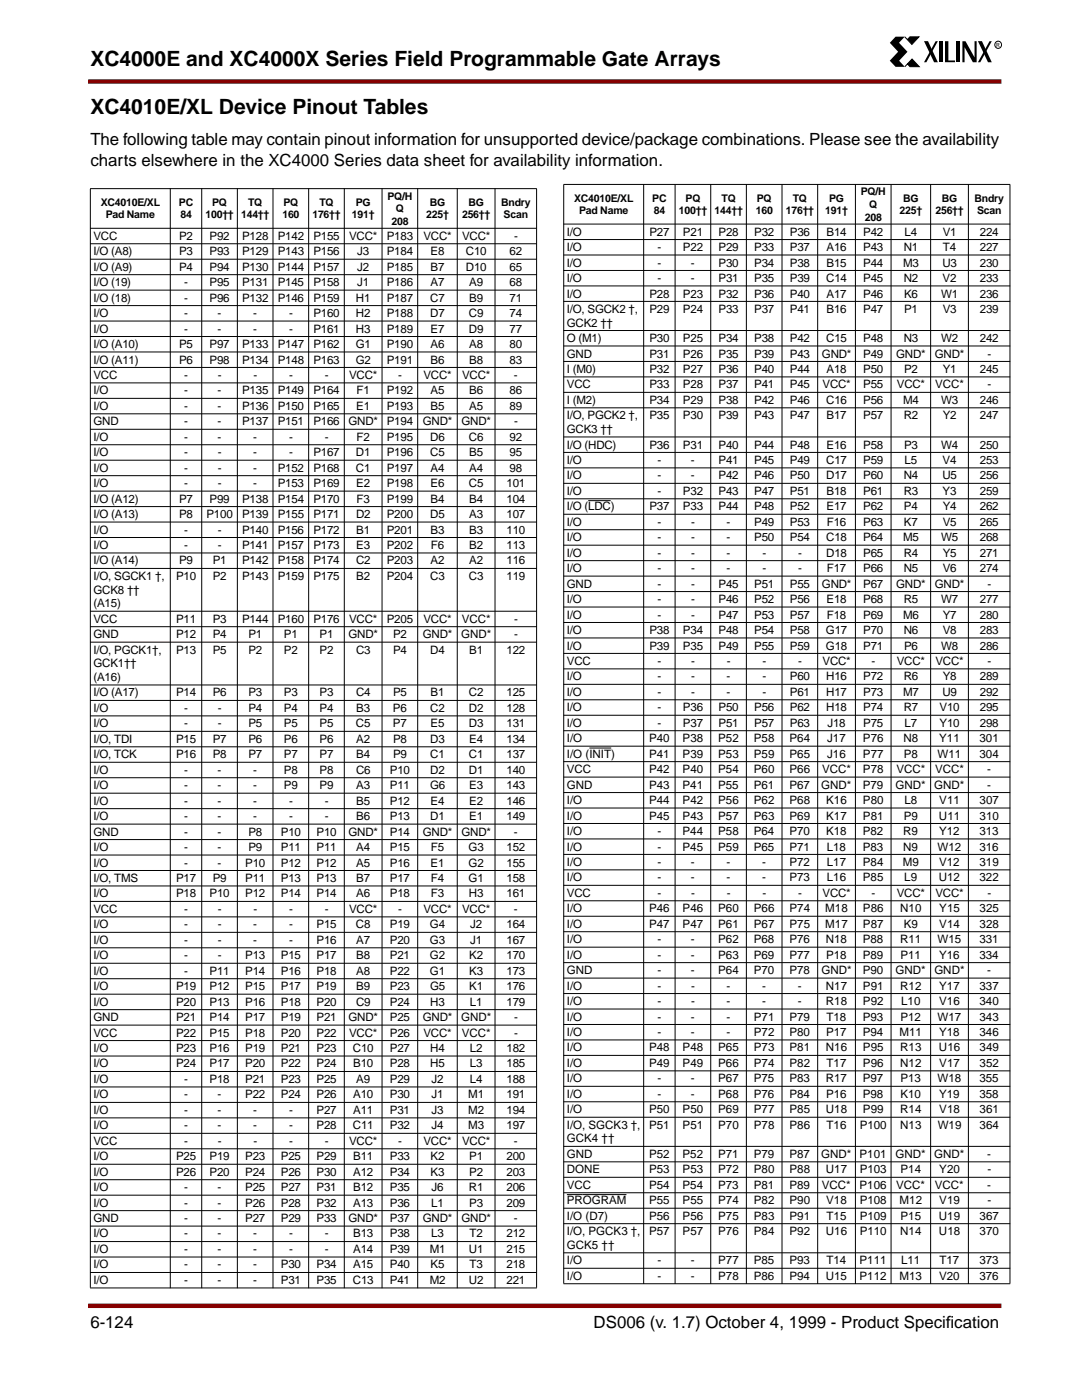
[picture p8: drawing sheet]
<svg xmlns="http://www.w3.org/2000/svg" width="216mm" height="279mm" viewBox="0 0 216 279" stroke-linecap="round" stroke-linejoin="round" font-family="sans-serif">
<defs><g id="words">
<g font-size="4.2">
<text x="18" y="13.1">XC4000E and XC4000X Series Field Programmable Gate Arrays</text>
<text x="18" y="22.8">XC4010E/XL Device Pinout Tables</text>
</g>
<g font-size="3.4">
<text x="18" y="29">The following table may contain pinout information for unsupported device/package combinations. Please see the availability</text>
<text x="18" y="33.2">charts elsewhere in the XC4000 Series data sheet for availability information.</text>
<text x="18" y="265.1">6-124</text>
<text x="118.5" y="265.1">DS006 (v. 1.7) October 4, 1999 - Product Specif</text>
<text x="188.7" y="265.1">ication</text>
</g>
<g font-size="2.3">
<text x="18.7" y="47.9">VCC</text>
<text x="35.8" y="47.9">P2</text>
<text x="41.8" y="47.9">P92</text>
<text x="48.3" y="47.9">P128</text>
<text x="55.4" y="47.9">P142</text>
<text x="62.5" y="47.9">P155</text>
<text x="69.7" y="47.9">VCC*</text>
<text x="77.2" y="47.9">P183</text>
<text x="84.5" y="47.9">VCC*</text>
<text x="92.2" y="47.9">VCC*</text>
<text x="102.6" y="47.9">-</text>
<text x="113.1" y="47">I/O</text>
<text x="129.6" y="47">P27</text>
<text x="136.3" y="47">P21</text>
<text x="143.4" y="47">P28</text>
<text x="150.5" y="47">P32</text>
<text x="157.6" y="47">P36</text>
<text x="164.9" y="47">B14</text>
<text x="172.3" y="47">P42</text>
<text x="180.5" y="47">L4</text>
<text x="188.1" y="47">V1</text>
<text x="195.5" y="47">224</text>
<text x="18.7" y="51">I/O (A8)</text>
<text x="35.8" y="51">P3</text>
<text x="41.8" y="51">P93</text>
<text x="48.3" y="51">P129</text>
<text x="55.4" y="51">P143</text>
<text x="62.5" y="51">P156</text>
<text x="71.3" y="51">J3</text>
<text x="77.2" y="51">P184</text>
<text x="85.9" y="51">E8</text>
<text x="93" y="51">C10</text>
<text x="101.7" y="51">62</text>
<text x="113.1" y="50.1">I/O</text>
<text x="113.1" y="53.2">I/O</text>
<text x="131.2" y="50.1">-</text>
<text x="131.2" y="53.2">-</text>
<text x="136.3" y="50.1">P22</text>
<text x="137.9" y="53.2">-</text>
<text x="143.4" y="50.1">P29</text>
<text x="143.4" y="53.2">P30</text>
<text x="150.5" y="50.1">P33</text>
<text x="150.5" y="53.2">P34</text>
<text x="157.6" y="50.1">P37</text>
<text x="157.6" y="53.2">P38</text>
<text x="164.9" y="50.1">A16</text>
<text x="164.9" y="53.2">B15</text>
<text x="172.3" y="50.1">P43</text>
<text x="172.3" y="53.2">P44</text>
<text x="180.2" y="53.2">M3</text>
<text x="180.3" y="50.1">N1</text>
<text x="188" y="53.2">U3</text>
<text x="188.2" y="50.1">T4</text>
<text x="195.5" y="50.1">227</text>
<text x="195.5" y="53.2">230</text>
<text x="18.7" y="54">I/O (A9)</text>
<text x="18.7" y="57.1">I/O (19)</text>
<text x="35.8" y="54">P4</text>
<text x="36.8" y="57.1">-</text>
<text x="41.8" y="57.1">P95</text>
<text x="41.8" y="54">P94</text>
<text x="48.3" y="57.1">P131</text>
<text x="48.3" y="54">P130</text>
<text x="55.4" y="57.1">P145</text>
<text x="55.4" y="54">P144</text>
<text x="62.5" y="57.1">P158</text>
<text x="62.5" y="54">P157</text>
<text x="71.3" y="57.1">J1</text>
<text x="71.3" y="54">J2</text>
<text x="77.2" y="57.1">P186</text>
<text x="77.2" y="54">P185</text>
<text x="85.9" y="57.1">A7</text>
<text x="85.9" y="54">B7</text>
<text x="93" y="54">D10</text>
<text x="93.6" y="57.1">A9</text>
<text x="101.7" y="54">65</text>
<text x="101.7" y="57.1">68</text>
<text x="113.1" y="56.3">I/O</text>
<text x="113.1" y="59.4">I/O</text>
<text x="129.6" y="59.4">P28</text>
<text x="131.2" y="56.3">-</text>
<text x="136.3" y="59.4">P23</text>
<text x="137.9" y="56.3">-</text>
<text x="143.4" y="56.3">P31</text>
<text x="143.4" y="59.4">P32</text>
<text x="150.5" y="56.3">P35</text>
<text x="150.5" y="59.4">P36</text>
<text x="157.6" y="56.3">P39</text>
<text x="157.6" y="59.4">P40</text>
<text x="164.9" y="56.3">C14</text>
<text x="164.9" y="59.4">A17</text>
<text x="172.3" y="56.3">P45</text>
<text x="172.3" y="59.4">P46</text>
<text x="180.3" y="56.3">N2</text>
<text x="180.4" y="59.4">K6</text>
<text x="187.8" y="59.4">W1</text>
<text x="188.1" y="56.3">V2</text>
<text x="195.5" y="56.3">233</text>
<text x="195.5" y="59.4">236</text>
<text x="18.7" y="60.2">I/O (18)</text>
<text x="18.7" y="63.3">I/O</text>
<text x="36.8" y="60.2">-</text>
<text x="36.8" y="63.3">-</text>
<text x="41.8" y="60.2">P96</text>
<text x="43.4" y="63.3">-</text>
<text x="48.3" y="60.2">P132</text>
<text x="50.5" y="63.3">-</text>
<text x="55.4" y="60.2">P146</text>
<text x="57.7" y="63.3">-</text>
<text x="62.5" y="60.2">P159</text>
<text x="62.5" y="63.3">P160</text>
<text x="71" y="60.2">H1</text>
<text x="71" y="63.3">H2</text>
<text x="77.2" y="60.2">P187</text>
<text x="77.2" y="63.3">P188</text>
<text x="85.9" y="60.2">C7</text>
<text x="85.9" y="63.3">D7</text>
<text x="93.6" y="63.3">C9</text>
<text x="93.6" y="60.2">B9</text>
<text x="101.7" y="60.2">71</text>
<text x="101.7" y="63.3">74</text>
<text x="113.1" y="62.5">I/O, SGCK2 †,</text>
<text x="113.1" y="65.2">GCK2 ††</text>
<text x="129.6" y="62.5">P29</text>
<text x="136.3" y="62.5">P24</text>
<text x="143.4" y="62.5">P33</text>
<text x="150.5" y="62.5">P37</text>
<text x="157.6" y="62.5">P41</text>
<text x="164.9" y="62.5">B16</text>
<text x="172.3" y="62.5">P47</text>
<text x="180.4" y="62.5">P1</text>
<text x="188.1" y="62.5">V3</text>
<text x="195.5" y="62.5">239</text>
<text x="18.7" y="66.4">I/O</text>
<text x="18.7" y="69.5">I/O (A10)</text>
<text x="35.8" y="69.5">P5</text>
<text x="36.8" y="66.4">-</text>
<text x="41.8" y="69.5">P97</text>
<text x="43.4" y="66.4">-</text>
<text x="48.3" y="69.5">P133</text>
<text x="50.5" y="66.4">-</text>
<text x="55.4" y="69.5">P147</text>
<text x="57.7" y="66.4">-</text>
<text x="62.5" y="66.4">P161</text>
<text x="62.5" y="69.5">P162</text>
<text x="71" y="69.5">G1</text>
<text x="71" y="66.4">H3</text>
<text x="77.2" y="66.4">P189</text>
<text x="77.2" y="69.5">P190</text>
<text x="85.9" y="66.4">E7</text>
<text x="85.9" y="69.5">A6</text>
<text x="93.6" y="66.4">D9</text>
<text x="93.6" y="69.5">A8</text>
<text x="101.7" y="66.4">77</text>
<text x="101.7" y="69.5">80</text>
<text x="113.1" y="68.3">O (M1)</text>
<text x="113.1" y="71.4">GND</text>
<text x="129.6" y="68.3">P30</text>
<text x="129.6" y="71.4">P31</text>
<text x="136.3" y="68.3">P25</text>
<text x="136.3" y="71.4">P26</text>
<text x="143.4" y="68.3">P34</text>
<text x="143.4" y="71.4">P35</text>
<text x="150.5" y="68.3">P38</text>
<text x="150.5" y="71.4">P39</text>
<text x="157.6" y="68.3">P42</text>
<text x="157.6" y="71.4">P43</text>
<text x="164" y="71.4">GND*</text>
<text x="164.9" y="68.3">C15</text>
<text x="172.3" y="71.4">P49</text>
<text x="172.3" y="68.3">P48</text>
<text x="178.8" y="71.4">GND*</text>
<text x="180.3" y="68.3">N3</text>
<text x="186.5" y="71.4">GND*</text>
<text x="187.8" y="68.3">W2</text>
<text x="195.5" y="68.3">242</text>
<text x="197" y="71.4">-</text>
<text x="18.7" y="72.6">I/O (A11)</text>
<text x="18.7" y="75.6">VCC</text>
<text x="35.8" y="72.6">P6</text>
<text x="36.8" y="75.6">-</text>
<text x="41.8" y="72.6">P98</text>
<text x="43.4" y="75.6">-</text>
<text x="48.3" y="72.6">P134</text>
<text x="50.6" y="75.6">-</text>
<text x="55.4" y="72.6">P148</text>
<text x="57.7" y="75.6">-</text>
<text x="62.5" y="72.6">P163</text>
<text x="64.8" y="75.6">-</text>
<text x="69.7" y="75.6">VCC*</text>
<text x="71" y="72.6">G2</text>
<text x="77.2" y="72.6">P191</text>
<text x="79.4" y="75.6">-</text>
<text x="84.5" y="75.6">VCC*</text>
<text x="85.9" y="72.6">B6</text>
<text x="92.2" y="75.6">VCC*</text>
<text x="93.6" y="72.6">B8</text>
<text x="101.7" y="72.6">83</text>
<text x="102.6" y="75.6">-</text>
<text x="113.1" y="74.4">I (M0)</text>
<text x="113.1" y="77.5">VCC</text>
<text x="129.6" y="74.4">P32</text>
<text x="129.6" y="77.5">P33</text>
<text x="136.3" y="74.4">P27</text>
<text x="136.3" y="77.5">P28</text>
<text x="143.4" y="74.4">P36</text>
<text x="143.4" y="77.5">P37</text>
<text x="150.5" y="74.4">P40</text>
<text x="150.5" y="77.5">P41</text>
<text x="157.6" y="74.4">P44</text>
<text x="157.6" y="77.5">P45</text>
<text x="164.1" y="77.5">VCC*</text>
<text x="164.9" y="74.4">A18</text>
<text x="172.3" y="74.4">P50</text>
<text x="172.3" y="77.5">P55</text>
<text x="179" y="77.5">VCC*</text>
<text x="180.4" y="74.4">P2</text>
<text x="186.6" y="77.5">VCC*</text>
<text x="188.1" y="74.4">Y1</text>
<text x="195.5" y="74.4">245</text>
<text x="197" y="77.5">-</text>
<text x="18.7" y="78.7">I/O</text>
<text x="18.7" y="81.8">I/O</text>
<text x="36.8" y="78.7">-</text>
<text x="36.8" y="81.8">-</text>
<text x="43.4" y="78.7">-</text>
<text x="43.4" y="81.8">-</text>
<text x="48.3" y="78.7">P135</text>
<text x="48.3" y="81.8">P136</text>
<text x="55.4" y="78.7">P149</text>
<text x="55.4" y="81.8">P150</text>
<text x="62.5" y="78.7">P164</text>
<text x="62.5" y="81.8">P165</text>
<text x="71.1" y="81.8">E1</text>
<text x="71.2" y="78.7">F1</text>
<text x="77.2" y="78.7">P192</text>
<text x="77.2" y="81.8">P193</text>
<text x="85.9" y="78.7">A5</text>
<text x="85.9" y="81.8">B5</text>
<text x="93.6" y="78.7">B6</text>
<text x="93.6" y="81.8">A5</text>
<text x="101.7" y="78.7">86</text>
<text x="101.7" y="81.8">89</text>
<text x="113.1" y="80.6">I (M2)</text>
<text x="113.1" y="83.7">I/O, PGCK2 †,</text>
<text x="129.6" y="80.6">P34</text>
<text x="129.6" y="83.7">P35</text>
<text x="136.3" y="80.6">P29</text>
<text x="136.3" y="83.7">P30</text>
<text x="143.4" y="80.6">P38</text>
<text x="143.4" y="83.7">P39</text>
<text x="150.5" y="80.6">P42</text>
<text x="150.5" y="83.7">P43</text>
<text x="157.6" y="80.6">P46</text>
<text x="157.6" y="83.7">P47</text>
<text x="164.9" y="80.6">C16</text>
<text x="164.9" y="83.7">B17</text>
<text x="172.3" y="80.6">P56</text>
<text x="172.3" y="83.7">P57</text>
<text x="180.2" y="80.6">M4</text>
<text x="180.3" y="83.7">R2</text>
<text x="187.8" y="80.6">W3</text>
<text x="188.1" y="83.7">Y2</text>
<text x="195.5" y="80.6">246</text>
<text x="195.5" y="83.7">247</text>
<text x="18.7" y="84.9">GND</text>
<text x="18.7" y="88">I/O</text>
<text x="36.8" y="84.9">-</text>
<text x="36.8" y="88">-</text>
<text x="43.4" y="84.9">-</text>
<text x="43.4" y="88">-</text>
<text x="48.3" y="84.9">P137</text>
<text x="50.5" y="88">-</text>
<text x="55.4" y="84.9">P151</text>
<text x="57.7" y="88">-</text>
<text x="62.5" y="84.9">P166</text>
<text x="64.8" y="88">-</text>
<text x="69.5" y="84.9">GND*</text>
<text x="71.2" y="88">F2</text>
<text x="77.2" y="84.9">P194</text>
<text x="77.2" y="88">P195</text>
<text x="84.4" y="84.9">GND*</text>
<text x="85.9" y="88">D6</text>
<text x="92.1" y="84.9">GND*</text>
<text x="93.6" y="88">C6</text>
<text x="101.7" y="88">92</text>
<text x="102.6" y="84.9">-</text>
<text x="113.1" y="86.4">GCK3 ††</text>
<text x="113.1" y="89.5">I/O (HDC)</text>
<text x="129.6" y="89.5">P36</text>
<text x="136.3" y="89.5">P31</text>
<text x="143.4" y="89.5">P40</text>
<text x="150.5" y="89.5">P44</text>
<text x="157.6" y="89.5">P48</text>
<text x="164.9" y="89.5">E16</text>
<text x="172.3" y="89.5">P58</text>
<text x="180.4" y="89.5">P3</text>
<text x="187.8" y="89.5">W4</text>
<text x="195.5" y="89.5">250</text>
<text x="18.7" y="91.1">I/O</text>
<text x="18.7" y="94.1">I/O</text>
<text x="36.8" y="91.1">-</text>
<text x="36.8" y="94.1">-</text>
<text x="43.4" y="91.1">-</text>
<text x="43.4" y="94.1">-</text>
<text x="50.5" y="91.1">-</text>
<text x="50.5" y="94.1">-</text>
<text x="55.4" y="94.1">P152</text>
<text x="57.7" y="91.1">-</text>
<text x="62.5" y="91.1">P167</text>
<text x="62.5" y="94.1">P168</text>
<text x="71" y="94.1">C1</text>
<text x="71" y="91.1">D1</text>
<text x="77.2" y="94.1">P197</text>
<text x="77.2" y="91.1">P196</text>
<text x="85.9" y="91.1">C5</text>
<text x="85.9" y="94.1">A4</text>
<text x="93.6" y="91.1">B5</text>
<text x="93.6" y="94.1">A4</text>
<text x="101.7" y="91.1">95</text>
<text x="101.7" y="94.1">98</text>
<text x="113.1" y="92.6">I/O</text>
<text x="113.1" y="95.7">I/O</text>
<text x="131.2" y="92.6">-</text>
<text x="131.2" y="95.7">-</text>
<text x="137.9" y="92.6">-</text>
<text x="137.9" y="95.7">-</text>
<text x="143.4" y="92.6">P41</text>
<text x="143.4" y="95.7">P42</text>
<text x="150.5" y="92.6">P45</text>
<text x="150.5" y="95.7">P46</text>
<text x="157.6" y="92.6">P49</text>
<text x="157.6" y="95.7">P50</text>
<text x="164.9" y="92.6">C17</text>
<text x="164.9" y="95.7">D17</text>
<text x="172.3" y="92.6">P59</text>
<text x="172.3" y="95.7">P60</text>
<text x="180.3" y="95.7">N4</text>
<text x="180.5" y="92.6">L5</text>
<text x="188" y="95.7">U5</text>
<text x="188.1" y="92.6">V4</text>
<text x="195.5" y="92.6">253</text>
<text x="195.5" y="95.7">256</text>
<text x="18.7" y="97.2">I/O</text>
<text x="18.7" y="100.3">I/O (A12)</text>
<text x="35.8" y="100.3">P7</text>
<text x="36.8" y="97.2">-</text>
<text x="41.8" y="100.3">P99</text>
<text x="43.4" y="97.2">-</text>
<text x="48.3" y="100.3">P138</text>
<text x="50.5" y="97.2">-</text>
<text x="55.4" y="97.2">P153</text>
<text x="55.4" y="100.3">P154</text>
<text x="62.5" y="97.2">P169</text>
<text x="62.5" y="100.3">P170</text>
<text x="71.1" y="97.2">E2</text>
<text x="71.2" y="100.3">F3</text>
<text x="77.2" y="97.2">P198</text>
<text x="77.2" y="100.3">P199</text>
<text x="85.9" y="97.2">E6</text>
<text x="85.9" y="100.3">B4</text>
<text x="93.6" y="97.2">C5</text>
<text x="93.6" y="100.3">B4</text>
<text x="101.1" y="97.2">101</text>
<text x="101.1" y="100.3">104</text>
<text x="113.1" y="98.8">I/O</text>
<text x="113.1" y="101.9">I/O (LDC)</text>
<text x="129.6" y="101.9">P37</text>
<text x="131.2" y="98.8">-</text>
<text x="136.3" y="98.8">P32</text>
<text x="136.3" y="101.9">P33</text>
<text x="143.4" y="98.8">P43</text>
<text x="143.4" y="101.9">P44</text>
<text x="150.5" y="98.8">P47</text>
<text x="150.5" y="101.9">P48</text>
<text x="157.6" y="98.8">P51</text>
<text x="157.6" y="101.9">P52</text>
<text x="164.9" y="98.8">B18</text>
<text x="164.9" y="101.9">E17</text>
<text x="172.3" y="98.8">P61</text>
<text x="172.3" y="101.9">P62</text>
<text x="180.3" y="98.8">R3</text>
<text x="180.4" y="101.9">P4</text>
<text x="188.1" y="98.8">Y3</text>
<text x="188.1" y="101.9">Y4</text>
<text x="195.5" y="98.8">259</text>
<text x="195.5" y="101.9">262</text>
<text x="18.7" y="103.4">I/O (A13)</text>
<text x="18.7" y="106.5">I/O</text>
<text x="35.8" y="103.4">P8</text>
<text x="36.8" y="106.5">-</text>
<text x="41.2" y="103.4">P100</text>
<text x="43.4" y="106.5">-</text>
<text x="48.3" y="106.5">P140</text>
<text x="48.3" y="103.4">P139</text>
<text x="55.4" y="106.5">P156</text>
<text x="55.4" y="103.4">P155</text>
<text x="62.5" y="106.5">P172</text>
<text x="62.5" y="103.4">P171</text>
<text x="71" y="103.4">D2</text>
<text x="71.1" y="106.5">B1</text>
<text x="77.2" y="106.5">P201</text>
<text x="77.2" y="103.4">P200</text>
<text x="85.9" y="103.4">D5</text>
<text x="85.9" y="106.5">B3</text>
<text x="93.6" y="106.5">B3</text>
<text x="93.6" y="103.4">A3</text>
<text x="101.1" y="106.5">110</text>
<text x="101.1" y="103.4">107</text>
<text x="113.1" y="104.9">I/O</text>
<text x="131.2" y="104.9">-</text>
<text x="137.9" y="104.9">-</text>
<text x="145" y="104.9">-</text>
<text x="150.5" y="104.9">P49</text>
<text x="157.6" y="104.9">P53</text>
<text x="165" y="104.9">F16</text>
<text x="172.3" y="104.9">P63</text>
<text x="180.4" y="104.9">K7</text>
<text x="188.1" y="104.9">V5</text>
<text x="195.5" y="104.9">265</text>
<text x="18.7" y="109.6">I/O</text>
<text x="18.7" y="112.7">I/O (A14)</text>
<text x="35.8" y="112.7">P9</text>
<text x="36.8" y="109.6">-</text>
<text x="42.4" y="112.7">P1</text>
<text x="43.4" y="109.6">-</text>
<text x="48.3" y="109.6">P141</text>
<text x="48.3" y="112.7">P142</text>
<text x="55.4" y="109.6">P157</text>
<text x="55.4" y="112.7">P158</text>
<text x="62.5" y="109.6">P173</text>
<text x="62.5" y="112.7">P174</text>
<text x="71" y="112.7">C2</text>
<text x="71.1" y="109.6">E3</text>
<text x="77.2" y="109.6">P202</text>
<text x="77.2" y="112.7">P203</text>
<text x="85.9" y="112.7">A2</text>
<text x="86" y="109.6">F6</text>
<text x="93.6" y="109.6">B2</text>
<text x="93.6" y="112.7">A2</text>
<text x="101.1" y="109.6">113</text>
<text x="101.1" y="112.7">116</text>
<text x="113.1" y="108">I/O</text>
<text x="113.1" y="111.1">I/O</text>
<text x="131.2" y="108">-</text>
<text x="131.2" y="111.1">-</text>
<text x="137.9" y="108">-</text>
<text x="137.9" y="111.1">-</text>
<text x="145" y="108">-</text>
<text x="145" y="111.1">-</text>
<text x="150.5" y="108">P50</text>
<text x="152.1" y="111.1">-</text>
<text x="157.6" y="108">P54</text>
<text x="159.2" y="111.1">-</text>
<text x="164.9" y="108">C18</text>
<text x="164.9" y="111.1">D18</text>
<text x="172.3" y="108">P64</text>
<text x="172.3" y="111.1">P65</text>
<text x="180.2" y="108">M5</text>
<text x="180.3" y="111.1">R4</text>
<text x="187.8" y="108">W5</text>
<text x="188.1" y="111.1">Y5</text>
<text x="195.5" y="108">268</text>
<text x="195.5" y="111.1">271</text>
<text x="18.7" y="115.7">I/O, SGCK1 †,</text>
<text x="18.7" y="118.5">GCK8 ††</text>
<text x="35.1" y="115.7">P10</text>
<text x="42.4" y="115.7">P2</text>
<text x="48.3" y="115.7">P143</text>
<text x="55.4" y="115.7">P159</text>
<text x="62.5" y="115.7">P175</text>
<text x="71.1" y="115.7">B2</text>
<text x="77.2" y="115.7">P204</text>
<text x="85.9" y="115.7">C3</text>
<text x="93.6" y="115.7">C3</text>
<text x="101.1" y="115.7">119</text>
<text x="113.1" y="114.2">I/O</text>
<text x="113.1" y="117.3">GND</text>
<text x="131.2" y="114.2">-</text>
<text x="131.2" y="117.3">-</text>
<text x="137.9" y="114.2">-</text>
<text x="137.9" y="117.3">-</text>
<text x="143.4" y="117.3">P45</text>
<text x="145" y="114.2">-</text>
<text x="150.5" y="117.3">P51</text>
<text x="152.1" y="114.2">-</text>
<text x="157.6" y="117.3">P55</text>
<text x="159.2" y="114.2">-</text>
<text x="164" y="117.3">GND*</text>
<text x="165" y="114.2">F17</text>
<text x="172.3" y="117.3">P67</text>
<text x="172.3" y="114.2">P66</text>
<text x="178.8" y="117.3">GND*</text>
<text x="180.3" y="114.2">N5</text>
<text x="186.5" y="117.3">GND*</text>
<text x="188.1" y="114.2">V6</text>
<text x="195.5" y="114.2">274</text>
<text x="197" y="117.3">-</text>
<text x="18.7" y="121.2">(A15)</text>
<text x="18.7" y="124.3">VCC</text>
<text x="35.1" y="124.3">P11</text>
<text x="42.4" y="124.3">P3</text>
<text x="48.3" y="124.3">P144</text>
<text x="55.4" y="124.3">P160</text>
<text x="62.5" y="124.3">P176</text>
<text x="69.7" y="124.3">VCC*</text>
<text x="77.2" y="124.3">P205</text>
<text x="84.5" y="124.3">VCC*</text>
<text x="92.1" y="124.3">VCC*</text>
<text x="102.6" y="124.3">-</text>
<text x="113.1" y="120.4">I/O</text>
<text x="113.1" y="123.5">I/O</text>
<text x="131.2" y="120.4">-</text>
<text x="131.2" y="123.5">-</text>
<text x="137.9" y="120.4">-</text>
<text x="137.9" y="123.5">-</text>
<text x="143.4" y="120.4">P46</text>
<text x="143.4" y="123.5">P47</text>
<text x="150.5" y="120.4">P52</text>
<text x="150.5" y="123.5">P53</text>
<text x="157.6" y="120.4">P56</text>
<text x="157.6" y="123.5">P57</text>
<text x="164.9" y="120.4">E18</text>
<text x="165" y="123.5">F18</text>
<text x="172.3" y="120.4">P68</text>
<text x="172.3" y="123.5">P69</text>
<text x="180.2" y="123.5">M6</text>
<text x="180.3" y="120.4">R5</text>
<text x="187.8" y="120.4">W7</text>
<text x="188.1" y="123.5">Y7</text>
<text x="195.5" y="120.4">277</text>
<text x="195.5" y="123.5">280</text>
<text x="18.7" y="127.4">GND</text>
<text x="18.7" y="130.5">I/O, PGCK1†,</text>
<text x="35.1" y="127.4">P12</text>
<text x="35.1" y="130.5">P13</text>
<text x="42.4" y="127.4">P4</text>
<text x="42.4" y="130.5">P5</text>
<text x="49.6" y="127.4">P1</text>
<text x="49.6" y="130.5">P2</text>
<text x="56.7" y="127.4">P1</text>
<text x="56.7" y="130.5">P2</text>
<text x="63.8" y="127.4">P1</text>
<text x="63.8" y="130.5">P2</text>
<text x="69.5" y="127.4">GND*</text>
<text x="71" y="130.5">C3</text>
<text x="78.4" y="127.4">P2</text>
<text x="78.4" y="130.5">P4</text>
<text x="84.4" y="127.4">GND*</text>
<text x="85.9" y="130.5">D4</text>
<text x="92" y="127.4">GND*</text>
<text x="93.6" y="130.5">B1</text>
<text x="101.1" y="130.5">122</text>
<text x="102.6" y="127.4">-</text>
<text x="113.1" y="126.5">I/O</text>
<text x="113.1" y="129.6">I/O</text>
<text x="129.6" y="126.5">P38</text>
<text x="129.6" y="129.6">P39</text>
<text x="136.3" y="126.5">P34</text>
<text x="136.3" y="129.6">P35</text>
<text x="143.4" y="126.5">P48</text>
<text x="143.4" y="129.6">P49</text>
<text x="150.5" y="126.5">P54</text>
<text x="150.5" y="129.6">P55</text>
<text x="157.6" y="126.5">P58</text>
<text x="157.6" y="129.6">P59</text>
<text x="164.8" y="126.5">G17</text>
<text x="164.8" y="129.6">G18</text>
<text x="172.3" y="126.5">P70</text>
<text x="172.3" y="129.6">P71</text>
<text x="180.3" y="126.5">N6</text>
<text x="180.4" y="129.6">P6</text>
<text x="187.8" y="129.6">W8</text>
<text x="188.1" y="126.5">V8</text>
<text x="195.5" y="126.5">283</text>
<text x="195.5" y="129.6">286</text>
<text x="18.7" y="133.2">GCK1††</text>
<text x="18.7" y="135.9">(A16)</text>
<text x="113.1" y="132.7">VCC</text>
<text x="113.1" y="135.8">I/O</text>
<text x="131.2" y="132.7">-</text>
<text x="131.2" y="135.8">-</text>
<text x="137.9" y="135.8">-</text>
<text x="137.9" y="132.7">-</text>
<text x="145" y="135.8">-</text>
<text x="145" y="132.7">-</text>
<text x="152.1" y="132.7">-</text>
<text x="152.1" y="135.8">-</text>
<text x="157.6" y="135.8">P60</text>
<text x="159.2" y="132.7">-</text>
<text x="164.1" y="132.7">VCC*</text>
<text x="164.9" y="135.8">H16</text>
<text x="172.3" y="135.8">P72</text>
<text x="173.9" y="132.7">-</text>
<text x="179" y="132.7">VCC*</text>
<text x="180.3" y="135.8">R6</text>
<text x="186.7" y="132.7">VCC*</text>
<text x="188.1" y="135.8">Y8</text>
<text x="195.5" y="135.8">289</text>
<text x="197" y="132.7">-</text>
<text x="18.7" y="139">I/O (A17)</text>
<text x="18.7" y="142.1">I/O</text>
<text x="35.1" y="139">P14</text>
<text x="36.8" y="142.1">-</text>
<text x="42.4" y="139">P6</text>
<text x="43.4" y="142.1">-</text>
<text x="49.6" y="142.1">P4</text>
<text x="49.6" y="139">P3</text>
<text x="56.7" y="142.1">P4</text>
<text x="56.7" y="139">P3</text>
<text x="63.8" y="142.1">P4</text>
<text x="63.8" y="139">P3</text>
<text x="71" y="139">C4</text>
<text x="71.1" y="142.1">B3</text>
<text x="78.4" y="142.1">P6</text>
<text x="78.4" y="139">P5</text>
<text x="85.9" y="142.1">C2</text>
<text x="85.9" y="139">B1</text>
<text x="93.6" y="142.1">D2</text>
<text x="93.6" y="139">C2</text>
<text x="101.1" y="142.1">128</text>
<text x="101.1" y="139">125</text>
<text x="113.1" y="138.9">I/O</text>
<text x="113.1" y="142">I/O</text>
<text x="131.2" y="138.9">-</text>
<text x="131.2" y="142">-</text>
<text x="136.3" y="142">P36</text>
<text x="137.9" y="138.9">-</text>
<text x="143.4" y="142">P50</text>
<text x="145" y="138.9">-</text>
<text x="150.5" y="142">P56</text>
<text x="152.1" y="138.9">-</text>
<text x="157.6" y="142">P62</text>
<text x="157.6" y="138.9">P61</text>
<text x="164.9" y="142">H18</text>
<text x="164.9" y="138.9">H17</text>
<text x="172.3" y="138.9">P73</text>
<text x="172.3" y="142">P74</text>
<text x="180.2" y="138.9">M7</text>
<text x="180.3" y="142">R7</text>
<text x="187.5" y="142">V10</text>
<text x="188" y="138.9">U9</text>
<text x="195.5" y="138.9">292</text>
<text x="195.5" y="142">295</text>
<text x="18.7" y="145.2">I/O</text>
<text x="18.7" y="148.3">I/O, TDI</text>
<text x="35.1" y="148.3">P15</text>
<text x="36.8" y="145.2">-</text>
<text x="42.4" y="148.3">P7</text>
<text x="43.4" y="145.2">-</text>
<text x="49.6" y="145.2">P5</text>
<text x="49.6" y="148.3">P6</text>
<text x="56.7" y="145.2">P5</text>
<text x="56.7" y="148.3">P6</text>
<text x="63.8" y="145.2">P5</text>
<text x="63.8" y="148.3">P6</text>
<text x="71" y="145.2">C5</text>
<text x="71.1" y="148.3">A2</text>
<text x="78.4" y="145.2">P7</text>
<text x="78.4" y="148.3">P8</text>
<text x="85.9" y="148.3">D3</text>
<text x="85.9" y="145.2">E5</text>
<text x="93.6" y="145.2">D3</text>
<text x="93.6" y="148.3">E4</text>
<text x="101.1" y="145.2">131</text>
<text x="101.1" y="148.3">134</text>
<text x="113.1" y="145.1">I/O</text>
<text x="113.1" y="148.1">I/O</text>
<text x="129.5" y="148.1">P40</text>
<text x="131.2" y="145.1">-</text>
<text x="136.2" y="148.1">P38</text>
<text x="136.3" y="145.1">P37</text>
<text x="143.3" y="148.1">P52</text>
<text x="143.4" y="145.1">P51</text>
<text x="150.4" y="148.1">P58</text>
<text x="150.5" y="145.1">P57</text>
<text x="157.5" y="148.1">P64</text>
<text x="157.6" y="145.1">P63</text>
<text x="165.1" y="148.1">J17</text>
<text x="165.1" y="145.1">J18</text>
<text x="172.2" y="148.1">P76</text>
<text x="172.3" y="145.1">P75</text>
<text x="180.3" y="148.1">N8</text>
<text x="180.5" y="145.1">L7</text>
<text x="187.4" y="148.1">Y11</text>
<text x="187.5" y="145.1">Y10</text>
<text x="195.5" y="148.1">301</text>
<text x="195.5" y="145.1">298</text>
<text x="18.7" y="151.3">I/O, TCK</text>
<text x="18.7" y="154.4">I/O</text>
<text x="35.1" y="151.3">P16</text>
<text x="36.8" y="154.4">-</text>
<text x="42.4" y="151.3">P8</text>
<text x="43.4" y="154.4">-</text>
<text x="49.6" y="151.3">P7</text>
<text x="50.5" y="154.4">-</text>
<text x="56.7" y="151.3">P7</text>
<text x="56.7" y="154.4">P8</text>
<text x="63.8" y="151.3">P7</text>
<text x="63.8" y="154.4">P8</text>
<text x="71" y="154.4">C6</text>
<text x="71.1" y="151.3">B4</text>
<text x="77.8" y="154.4">P10</text>
<text x="78.4" y="151.3">P9</text>
<text x="85.9" y="151.3">C1</text>
<text x="85.9" y="154.4">D2</text>
<text x="93.6" y="151.3">C1</text>
<text x="93.6" y="154.4">D1</text>
<text x="101.1" y="151.3">137</text>
<text x="101.1" y="154.4">140</text>
<text x="113.1" y="151.2">I/O (INIT)</text>
<text x="113.1" y="154.3">VCC</text>
<text x="129.5" y="151.2">P41</text>
<text x="129.5" y="154.3">P42</text>
<text x="136.2" y="151.2">P39</text>
<text x="136.2" y="154.3">P40</text>
<text x="143.3" y="151.2">P53</text>
<text x="143.3" y="154.3">P54</text>
<text x="150.4" y="151.2">P59</text>
<text x="150.4" y="154.3">P60</text>
<text x="157.5" y="151.2">P65</text>
<text x="157.5" y="154.3">P66</text>
<text x="164" y="154.3">VCC*</text>
<text x="165.1" y="151.2">J16</text>
<text x="172.2" y="151.2">P77</text>
<text x="172.2" y="154.3">P78</text>
<text x="178.9" y="154.3">VCC*</text>
<text x="180.3" y="151.2">P8</text>
<text x="186.6" y="154.3">VCC*</text>
<text x="187.1" y="151.2">W11</text>
<text x="195.5" y="151.2">304</text>
<text x="197" y="154.3">-</text>
<text x="18.7" y="157.5">I/O</text>
<text x="18.7" y="160.6">I/O</text>
<text x="36.8" y="157.5">-</text>
<text x="36.8" y="160.6">-</text>
<text x="43.4" y="157.5">-</text>
<text x="43.4" y="160.6">-</text>
<text x="50.5" y="157.5">-</text>
<text x="50.5" y="160.6">-</text>
<text x="56.7" y="157.5">P9</text>
<text x="57.7" y="160.6">-</text>
<text x="63.8" y="157.5">P9</text>
<text x="64.8" y="160.6">-</text>
<text x="71.1" y="157.5">A3</text>
<text x="71.1" y="160.6">B5</text>
<text x="77.8" y="157.5">P11</text>
<text x="77.8" y="160.6">P12</text>
<text x="85.8" y="157.5">G6</text>
<text x="85.9" y="160.6">E4</text>
<text x="93.6" y="157.5">E3</text>
<text x="93.6" y="160.6">E2</text>
<text x="101.1" y="157.5">143</text>
<text x="101.1" y="160.6">146</text>
<text x="113.1" y="157.4">GND</text>
<text x="113.1" y="160.5">I/O</text>
<text x="129.5" y="157.4">P43</text>
<text x="129.5" y="160.5">P44</text>
<text x="136.2" y="157.4">P41</text>
<text x="136.2" y="160.5">P42</text>
<text x="143.3" y="157.4">P55</text>
<text x="143.3" y="160.5">P56</text>
<text x="150.4" y="157.4">P61</text>
<text x="150.4" y="160.5">P62</text>
<text x="157.5" y="157.4">P67</text>
<text x="157.5" y="160.5">P68</text>
<text x="163.9" y="157.4">GND*</text>
<text x="164.9" y="160.5">K16</text>
<text x="172.2" y="157.4">P79</text>
<text x="172.2" y="160.5">P80</text>
<text x="178.7" y="157.4">GND*</text>
<text x="180.5" y="160.5">L8</text>
<text x="186.4" y="157.4">GND*</text>
<text x="187.4" y="160.5">V11</text>
<text x="195.5" y="160.5">307</text>
<text x="197" y="157.4">-</text>
<text x="18.7" y="163.7">I/O</text>
<text x="18.7" y="166.8">GND</text>
<text x="36.8" y="163.7">-</text>
<text x="36.8" y="166.8">-</text>
<text x="43.4" y="163.7">-</text>
<text x="43.4" y="166.8">-</text>
<text x="49.6" y="166.8">P8</text>
<text x="50.5" y="163.7">-</text>
<text x="56" y="166.8">P10</text>
<text x="57.7" y="163.7">-</text>
<text x="63.2" y="166.8">P10</text>
<text x="64.8" y="163.7">-</text>
<text x="69.5" y="166.8">GND*</text>
<text x="71.1" y="163.7">B6</text>
<text x="77.8" y="166.8">P14</text>
<text x="77.8" y="163.7">P13</text>
<text x="84.4" y="166.8">GND*</text>
<text x="85.9" y="163.7">D1</text>
<text x="92.1" y="166.8">GND*</text>
<text x="93.6" y="163.7">E1</text>
<text x="101.1" y="163.7">149</text>
<text x="102.6" y="166.8">-</text>
<text x="113.1" y="163.6">I/O</text>
<text x="113.1" y="166.7">I/O</text>
<text x="129.5" y="163.6">P45</text>
<text x="131.2" y="166.7">-</text>
<text x="136.2" y="166.7">P44</text>
<text x="136.2" y="163.6">P43</text>
<text x="143.3" y="166.7">P58</text>
<text x="143.3" y="163.6">P57</text>
<text x="150.4" y="166.7">P64</text>
<text x="150.4" y="163.6">P63</text>
<text x="157.5" y="166.7">P70</text>
<text x="157.5" y="163.6">P69</text>
<text x="164.8" y="166.7">K18</text>
<text x="164.9" y="163.6">K17</text>
<text x="172.2" y="166.7">P82</text>
<text x="172.2" y="163.6">P81</text>
<text x="180.2" y="166.7">R9</text>
<text x="180.3" y="163.6">P9</text>
<text x="187.4" y="163.6">U11</text>
<text x="187.4" y="166.7">Y12</text>
<text x="195.4" y="166.7">313</text>
<text x="195.5" y="163.6">310</text>
<text x="18.7" y="169.8">I/O</text>
<text x="18.7" y="172.9">I/O</text>
<text x="36.8" y="169.8">-</text>
<text x="36.8" y="172.9">-</text>
<text x="43.4" y="169.8">-</text>
<text x="43.4" y="172.9">-</text>
<text x="48.9" y="172.9">P10</text>
<text x="49.6" y="169.8">P9</text>
<text x="56" y="172.9">P12</text>
<text x="56" y="169.8">P11</text>
<text x="63.2" y="172.9">P12</text>
<text x="63.2" y="169.8">P11</text>
<text x="71.1" y="172.9">A5</text>
<text x="71.1" y="169.8">A4</text>
<text x="77.8" y="172.9">P16</text>
<text x="77.8" y="169.8">P15</text>
<text x="85.9" y="172.9">E1</text>
<text x="86" y="169.8">F5</text>
<text x="93.5" y="172.9">G2</text>
<text x="93.5" y="169.8">G3</text>
<text x="101.1" y="172.9">155</text>
<text x="101.1" y="169.8">152</text>
<text x="113.1" y="169.7">I/O</text>
<text x="113.1" y="172.8">I/O</text>
<text x="131.2" y="169.7">-</text>
<text x="131.2" y="172.8">-</text>
<text x="136.2" y="169.7">P45</text>
<text x="137.9" y="172.8">-</text>
<text x="143.3" y="169.7">P59</text>
<text x="145" y="172.8">-</text>
<text x="150.4" y="169.7">P65</text>
<text x="152.1" y="172.8">-</text>
<text x="157.5" y="169.7">P71</text>
<text x="157.5" y="172.8">P72</text>
<text x="165" y="169.7">L18</text>
<text x="165" y="172.8">L17</text>
<text x="172.2" y="169.7">P83</text>
<text x="172.2" y="172.8">P84</text>
<text x="180.1" y="172.8">M9</text>
<text x="180.2" y="169.7">N9</text>
<text x="187.1" y="169.7">W12</text>
<text x="187.4" y="172.8">V12</text>
<text x="195.4" y="169.7">316</text>
<text x="195.5" y="172.8">319</text>
<text x="18.7" y="176">I/O, TMS</text>
<text x="18.7" y="179.1">I/O</text>
<text x="35.1" y="176">P17</text>
<text x="35.1" y="179.1">P18</text>
<text x="41.8" y="179.1">P10</text>
<text x="42.4" y="176">P9</text>
<text x="48.9" y="179.1">P12</text>
<text x="48.9" y="176">P11</text>
<text x="56" y="179.1">P14</text>
<text x="56" y="176">P13</text>
<text x="63.2" y="179.1">P14</text>
<text x="63.2" y="176">P13</text>
<text x="71.1" y="179.1">A6</text>
<text x="71.1" y="176">B7</text>
<text x="77.8" y="179.1">P18</text>
<text x="77.8" y="176">P17</text>
<text x="86" y="179.1">F3</text>
<text x="86" y="176">F4</text>
<text x="93.5" y="176">G1</text>
<text x="93.6" y="179.1">H3</text>
<text x="101.1" y="176">158</text>
<text x="101.1" y="179.1">161</text>
<text x="113.1" y="175.9">I/O</text>
<text x="113.1" y="179">VCC</text>
<text x="131.2" y="175.9">-</text>
<text x="131.2" y="179">-</text>
<text x="137.9" y="175.9">-</text>
<text x="137.9" y="179">-</text>
<text x="145" y="175.9">-</text>
<text x="145" y="179">-</text>
<text x="152.1" y="175.9">-</text>
<text x="152.1" y="179">-</text>
<text x="157.5" y="175.9">P73</text>
<text x="159.2" y="179">-</text>
<text x="164.1" y="179">VCC*</text>
<text x="165" y="175.9">L16</text>
<text x="172.2" y="175.9">P85</text>
<text x="173.9" y="179">-</text>
<text x="179" y="179">VCC*</text>
<text x="180.4" y="175.9">L9</text>
<text x="186.7" y="179">VCC*</text>
<text x="187.3" y="175.9">U12</text>
<text x="195.5" y="175.9">322</text>
<text x="197" y="179">-</text>
<text x="18.7" y="182.2">VCC</text>
<text x="18.7" y="185.3">I/O</text>
<text x="36.8" y="182.2">-</text>
<text x="36.8" y="185.3">-</text>
<text x="43.4" y="182.2">-</text>
<text x="43.4" y="185.3">-</text>
<text x="50.5" y="185.3">-</text>
<text x="50.6" y="182.2">-</text>
<text x="57.7" y="182.2">-</text>
<text x="57.7" y="185.3">-</text>
<text x="63.2" y="185.3">P15</text>
<text x="64.8" y="182.2">-</text>
<text x="69.7" y="182.2">VCC*</text>
<text x="71" y="185.3">C8</text>
<text x="77.8" y="185.3">P19</text>
<text x="79.4" y="182.2">-</text>
<text x="84.5" y="182.2">VCC*</text>
<text x="85.8" y="185.3">G4</text>
<text x="92.2" y="182.2">VCC*</text>
<text x="93.8" y="185.3">J2</text>
<text x="101.1" y="185.3">164</text>
<text x="102.6" y="182.2">-</text>
<text x="113.1" y="182.1">I/O</text>
<text x="113.1" y="185.2">I/O</text>
<text x="129.5" y="182.1">P46</text>
<text x="129.5" y="185.2">P47</text>
<text x="136.2" y="182.1">P46</text>
<text x="136.2" y="185.2">P47</text>
<text x="143.3" y="182.1">P60</text>
<text x="143.3" y="185.2">P61</text>
<text x="150.4" y="182.1">P66</text>
<text x="150.4" y="185.2">P67</text>
<text x="157.5" y="182.1">P74</text>
<text x="157.5" y="185.2">P75</text>
<text x="164.7" y="182.1">M18</text>
<text x="164.7" y="185.2">M17</text>
<text x="172.2" y="182.1">P86</text>
<text x="172.2" y="185.2">P87</text>
<text x="179.6" y="182.1">N10</text>
<text x="180.3" y="185.2">K9</text>
<text x="187.4" y="185.2">V14</text>
<text x="187.4" y="182.1">Y15</text>
<text x="195.5" y="182.1">325</text>
<text x="195.5" y="185.2">328</text>
<text x="18.7" y="188.4">I/O</text>
<text x="18.7" y="191.4">I/O</text>
<text x="36.8" y="188.4">-</text>
<text x="36.8" y="191.4">-</text>
<text x="43.4" y="188.4">-</text>
<text x="43.4" y="191.4">-</text>
<text x="48.9" y="191.4">P13</text>
<text x="50.5" y="188.4">-</text>
<text x="56" y="191.4">P15</text>
<text x="57.7" y="188.4">-</text>
<text x="63.2" y="191.4">P17</text>
<text x="63.2" y="188.4">P16</text>
<text x="71.1" y="191.4">B8</text>
<text x="71.1" y="188.4">A7</text>
<text x="77.8" y="191.4">P21</text>
<text x="77.8" y="188.4">P20</text>
<text x="85.8" y="191.4">G2</text>
<text x="85.8" y="188.4">G3</text>
<text x="93.6" y="191.4">K2</text>
<text x="93.8" y="188.4">J1</text>
<text x="101.1" y="191.4">170</text>
<text x="101.1" y="188.4">167</text>
<text x="113.1" y="188.3">I/O</text>
<text x="113.1" y="191.3">I/O</text>
<text x="131.2" y="188.3">-</text>
<text x="131.2" y="191.3">-</text>
<text x="137.9" y="188.3">-</text>
<text x="137.9" y="191.3">-</text>
<text x="143.3" y="188.3">P62</text>
<text x="143.3" y="191.3">P63</text>
<text x="150.4" y="188.3">P68</text>
<text x="150.4" y="191.3">P69</text>
<text x="157.5" y="188.3">P76</text>
<text x="157.5" y="191.3">P77</text>
<text x="164.8" y="188.3">N18</text>
<text x="164.8" y="191.3">P18</text>
<text x="172.2" y="188.3">P88</text>
<text x="172.2" y="191.3">P89</text>
<text x="179.6" y="188.3">R11</text>
<text x="179.7" y="191.3">P11</text>
<text x="187.1" y="188.3">W15</text>
<text x="187.4" y="191.3">Y16</text>
<text x="195.4" y="188.3">331</text>
<text x="195.4" y="191.3">334</text>
<text x="18.7" y="194.5">I/O</text>
<text x="18.7" y="197.6">I/O</text>
<text x="35.1" y="197.6">P19</text>
<text x="36.8" y="194.5">-</text>
<text x="41.8" y="194.5">P11</text>
<text x="41.8" y="197.6">P12</text>
<text x="48.9" y="194.5">P14</text>
<text x="48.9" y="197.6">P15</text>
<text x="56" y="194.5">P16</text>
<text x="56" y="197.6">P17</text>
<text x="63.2" y="194.5">P18</text>
<text x="63.2" y="197.6">P19</text>
<text x="71.1" y="194.5">A8</text>
<text x="71.1" y="197.6">B9</text>
<text x="77.8" y="194.5">P22</text>
<text x="77.8" y="197.6">P23</text>
<text x="85.8" y="194.5">G1</text>
<text x="85.8" y="197.6">G5</text>
<text x="93.6" y="194.5">K3</text>
<text x="93.6" y="197.6">K1</text>
<text x="101.1" y="194.5">173</text>
<text x="101.1" y="197.6">176</text>
<text x="113.1" y="194.4">GND</text>
<text x="113.1" y="197.5">I/O</text>
<text x="131.2" y="194.4">-</text>
<text x="131.2" y="197.5">-</text>
<text x="137.9" y="194.4">-</text>
<text x="137.9" y="197.5">-</text>
<text x="143.3" y="194.4">P64</text>
<text x="145" y="197.5">-</text>
<text x="150.4" y="194.4">P70</text>
<text x="152.1" y="197.5">-</text>
<text x="157.5" y="194.4">P78</text>
<text x="159.2" y="197.5">-</text>
<text x="163.9" y="194.4">GND*</text>
<text x="164.8" y="197.5">N17</text>
<text x="172.2" y="194.4">P90</text>
<text x="172.2" y="197.5">P91</text>
<text x="178.7" y="194.4">GND*</text>
<text x="179.6" y="197.5">R12</text>
<text x="186.4" y="194.4">GND*</text>
<text x="187.4" y="197.5">Y17</text>
<text x="195.5" y="197.5">337</text>
<text x="197" y="194.4">-</text>
<text x="18.7" y="200.7">I/O</text>
<text x="18.7" y="203.8">GND</text>
<text x="35.1" y="200.7">P20</text>
<text x="35.1" y="203.8">P21</text>
<text x="41.8" y="200.7">P13</text>
<text x="41.8" y="203.8">P14</text>
<text x="48.9" y="200.7">P16</text>
<text x="48.9" y="203.8">P17</text>
<text x="56" y="200.7">P18</text>
<text x="56" y="203.8">P19</text>
<text x="63.2" y="200.7">P20</text>
<text x="63.2" y="203.8">P21</text>
<text x="69.5" y="203.8">GND*</text>
<text x="71" y="200.7">C9</text>
<text x="77.8" y="203.8">P25</text>
<text x="77.8" y="200.7">P24</text>
<text x="84.4" y="203.8">GND*</text>
<text x="85.9" y="200.7">H3</text>
<text x="92" y="203.8">GND*</text>
<text x="93.8" y="200.7">L1</text>
<text x="101.1" y="200.7">179</text>
<text x="102.6" y="203.8">-</text>
<text x="113.1" y="200.6">I/O</text>
<text x="113.1" y="203.7">I/O</text>
<text x="131.2" y="203.7">-</text>
<text x="131.2" y="200.6">-</text>
<text x="137.9" y="203.7">-</text>
<text x="137.9" y="200.6">-</text>
<text x="145" y="203.7">-</text>
<text x="145" y="200.6">-</text>
<text x="150.4" y="203.7">P71</text>
<text x="152.1" y="200.6">-</text>
<text x="157.5" y="203.7">P79</text>
<text x="159.2" y="200.6">-</text>
<text x="164.8" y="200.6">R18</text>
<text x="164.9" y="203.7">T18</text>
<text x="172.2" y="203.7">P93</text>
<text x="172.2" y="200.6">P92</text>
<text x="179.7" y="203.7">P12</text>
<text x="179.8" y="200.6">L10</text>
<text x="187.1" y="203.7">W17</text>
<text x="187.4" y="200.6">V16</text>
<text x="195.4" y="203.7">343</text>
<text x="195.5" y="200.6">340</text>
<text x="18.7" y="206.9">VCC</text>
<text x="18.7" y="209.9">I/O</text>
<text x="35.1" y="206.9">P22</text>
<text x="35.1" y="209.9">P23</text>
<text x="41.8" y="206.9">P15</text>
<text x="41.8" y="209.9">P16</text>
<text x="48.9" y="206.9">P18</text>
<text x="48.9" y="209.9">P19</text>
<text x="56" y="206.9">P20</text>
<text x="56" y="209.9">P21</text>
<text x="63.2" y="206.9">P22</text>
<text x="63.2" y="209.9">P23</text>
<text x="69.7" y="206.9">VCC*</text>
<text x="70.4" y="209.9">C10</text>
<text x="77.8" y="206.9">P26</text>
<text x="77.8" y="209.9">P27</text>
<text x="84.5" y="206.9">VCC*</text>
<text x="85.9" y="209.9">H4</text>
<text x="92.1" y="206.9">VCC*</text>
<text x="93.8" y="209.9">L2</text>
<text x="101.1" y="209.9">182</text>
<text x="102.6" y="206.9">-</text>
<text x="113.1" y="206.8">I/O</text>
<text x="113.1" y="209.8">I/O</text>
<text x="129.5" y="209.8">P48</text>
<text x="131.2" y="206.8">-</text>
<text x="136.2" y="209.8">P48</text>
<text x="137.9" y="206.8">-</text>
<text x="143.3" y="209.8">P65</text>
<text x="145" y="206.8">-</text>
<text x="150.4" y="206.8">P72</text>
<text x="150.4" y="209.8">P73</text>
<text x="157.5" y="206.8">P80</text>
<text x="157.5" y="209.8">P81</text>
<text x="164.8" y="209.8">N16</text>
<text x="164.9" y="206.8">P17</text>
<text x="172.2" y="206.8">P94</text>
<text x="172.2" y="209.8">P95</text>
<text x="179.5" y="206.8">M11</text>
<text x="179.6" y="209.8">R13</text>
<text x="187.4" y="209.8">U16</text>
<text x="187.4" y="206.8">Y18</text>
<text x="195.4" y="206.8">346</text>
<text x="195.5" y="209.8">349</text>
<text x="18.7" y="213">I/O</text>
<text x="35.1" y="213">P24</text>
<text x="41.8" y="213">P17</text>
<text x="48.9" y="213">P20</text>
<text x="56" y="213">P22</text>
<text x="63.2" y="213">P24</text>
<text x="70.5" y="213">B10</text>
<text x="77.8" y="213">P28</text>
<text x="85.9" y="213">H5</text>
<text x="93.8" y="213">L3</text>
<text x="101.1" y="213">185</text>
<text x="113.1" y="212.9">I/O</text>
<text x="129.5" y="212.9">P49</text>
<text x="136.2" y="212.9">P49</text>
<text x="143.3" y="212.9">P66</text>
<text x="150.4" y="212.9">P74</text>
<text x="157.5" y="212.9">P82</text>
<text x="164.9" y="212.9">T17</text>
<text x="172.2" y="212.9">P96</text>
<text x="179.6" y="212.9">N12</text>
<text x="187.4" y="212.9">V17</text>
<text x="195.5" y="212.9">352</text>
<text x="18.7" y="216.1">I/O</text>
<text x="18.7" y="219.2">I/O</text>
<text x="36.8" y="216.1">-</text>
<text x="36.8" y="219.2">-</text>
<text x="41.8" y="216.1">P18</text>
<text x="43.4" y="219.2">-</text>
<text x="48.9" y="216.1">P21</text>
<text x="48.9" y="219.2">P22</text>
<text x="56" y="216.1">P23</text>
<text x="56" y="219.2">P24</text>
<text x="63.2" y="216.1">P25</text>
<text x="63.2" y="219.2">P26</text>
<text x="70.5" y="219.2">A10</text>
<text x="71.1" y="216.1">A9</text>
<text x="77.8" y="216.1">P29</text>
<text x="77.8" y="219.2">P30</text>
<text x="86.1" y="216.1">J2</text>
<text x="86.1" y="219.2">J1</text>
<text x="93.4" y="219.2">M1</text>
<text x="93.8" y="216.1">L4</text>
<text x="101.1" y="216.1">188</text>
<text x="101.1" y="219.2">191</text>
<text x="113.1" y="216">I/O</text>
<text x="113.1" y="219.1">I/O</text>
<text x="131.2" y="216">-</text>
<text x="131.2" y="219.1">-</text>
<text x="137.9" y="216">-</text>
<text x="137.9" y="219.1">-</text>
<text x="143.3" y="216">P67</text>
<text x="143.3" y="219.1">P68</text>
<text x="150.4" y="216">P75</text>
<text x="150.4" y="219.1">P76</text>
<text x="157.5" y="216">P83</text>
<text x="157.5" y="219.1">P84</text>
<text x="164.8" y="216">R17</text>
<text x="164.8" y="219.1">P16</text>
<text x="172.2" y="216">P97</text>
<text x="172.2" y="219.1">P98</text>
<text x="179.7" y="216">P13</text>
<text x="179.7" y="219.1">K10</text>
<text x="187.1" y="216">W18</text>
<text x="187.4" y="219.1">Y19</text>
<text x="195.4" y="216">355</text>
<text x="195.4" y="219.1">358</text>
<text x="18.7" y="222.3">I/O</text>
<text x="18.7" y="225.4">I/O</text>
<text x="36.8" y="222.3">-</text>
<text x="36.8" y="225.4">-</text>
<text x="43.4" y="222.3">-</text>
<text x="43.4" y="225.4">-</text>
<text x="50.5" y="222.3">-</text>
<text x="50.5" y="225.4">-</text>
<text x="57.7" y="222.3">-</text>
<text x="57.7" y="225.4">-</text>
<text x="63.2" y="222.3">P27</text>
<text x="63.2" y="225.4">P28</text>
<text x="70.4" y="225.4">C11</text>
<text x="70.5" y="222.3">A11</text>
<text x="77.8" y="222.3">P31</text>
<text x="77.8" y="225.4">P32</text>
<text x="86.1" y="222.3">J3</text>
<text x="86.1" y="225.4">J4</text>
<text x="93.4" y="222.3">M2</text>
<text x="93.4" y="225.4">M3</text>
<text x="101.1" y="222.3">194</text>
<text x="101.1" y="225.4">197</text>
<text x="113.1" y="222.2">I/O</text>
<text x="113.1" y="225.3">I/O, SGCK3 †,</text>
<text x="113.1" y="228">GCK4 ††</text>
<text x="129.5" y="225.3">P51</text>
<text x="129.5" y="222.2">P50</text>
<text x="136.2" y="225.3">P51</text>
<text x="136.2" y="222.2">P50</text>
<text x="143.3" y="225.3">P70</text>
<text x="143.3" y="222.2">P69</text>
<text x="150.4" y="225.3">P78</text>
<text x="150.4" y="222.2">P77</text>
<text x="157.5" y="225.3">P86</text>
<text x="157.5" y="222.2">P85</text>
<text x="164.8" y="222.2">U18</text>
<text x="164.9" y="225.3">T16</text>
<text x="171.5" y="225.3">P100</text>
<text x="172.2" y="222.2">P99</text>
<text x="179.6" y="225.3">N13</text>
<text x="179.6" y="222.2">R14</text>
<text x="187.1" y="225.3">W19</text>
<text x="187.4" y="222.2">V18</text>
<text x="195.5" y="225.3">364</text>
<text x="195.5" y="222.2">361</text>
<text x="18.7" y="228.5">VCC</text>
<text x="18.7" y="231.5">I/O</text>
<text x="35.1" y="231.5">P25</text>
<text x="36.8" y="228.5">-</text>
<text x="41.8" y="231.5">P19</text>
<text x="43.4" y="228.5">-</text>
<text x="48.9" y="231.5">P23</text>
<text x="50.6" y="228.5">-</text>
<text x="56" y="231.5">P25</text>
<text x="57.7" y="228.5">-</text>
<text x="63.2" y="231.5">P29</text>
<text x="64.8" y="228.5">-</text>
<text x="69.7" y="228.5">VCC*</text>
<text x="70.5" y="231.5">B11</text>
<text x="77.8" y="231.5">P33</text>
<text x="79.4" y="228.5">-</text>
<text x="84.5" y="228.5">VCC*</text>
<text x="85.9" y="231.5">K2</text>
<text x="92.2" y="228.5">VCC*</text>
<text x="93.6" y="231.5">P1</text>
<text x="101.1" y="231.5">200</text>
<text x="102.6" y="228.5">-</text>
<text x="113.1" y="231.1">GND</text>
<text x="129.5" y="231.1">P52</text>
<text x="136.2" y="231.1">P52</text>
<text x="143.3" y="231.1">P71</text>
<text x="150.4" y="231.1">P79</text>
<text x="157.5" y="231.1">P87</text>
<text x="163.9" y="231.1">GND* P101</text>
<text x="178.7" y="231.1">GND*</text>
<text x="186.4" y="231.1">GND*</text>
<text x="197" y="231.1">-</text>
<text x="18.7" y="234.6">I/O</text>
<text x="18.7" y="237.7">I/O</text>
<text x="35.1" y="234.6">P26</text>
<text x="36.8" y="237.7">-</text>
<text x="41.8" y="234.6">P20</text>
<text x="43.4" y="237.7">-</text>
<text x="48.9" y="237.7">P25</text>
<text x="48.9" y="234.6">P24</text>
<text x="56" y="237.7">P27</text>
<text x="56" y="234.6">P26</text>
<text x="63.2" y="237.7">P31</text>
<text x="63.2" y="234.6">P30</text>
<text x="70.5" y="237.7">B12</text>
<text x="70.5" y="234.6">A12</text>
<text x="77.8" y="237.7">P35</text>
<text x="77.8" y="234.6">P34</text>
<text x="85.9" y="234.6">K3</text>
<text x="86.1" y="237.7">J6</text>
<text x="93.6" y="237.7">R1</text>
<text x="93.6" y="234.6">P2</text>
<text x="101.1" y="237.7">206</text>
<text x="101.1" y="234.6">203</text>
<text x="113.1" y="234.2">DONE</text>
<text x="113.1" y="237.3">VCC</text>
<text x="129.5" y="237.3">P54</text>
<text x="129.5" y="234.2">P53</text>
<text x="136.2" y="237.3">P54</text>
<text x="136.2" y="234.2">P53</text>
<text x="143.3" y="237.3">P73</text>
<text x="143.3" y="234.2">P72</text>
<text x="150.4" y="237.3">P81</text>
<text x="150.4" y="234.2">P80</text>
<text x="157.5" y="237.3">P89</text>
<text x="157.5" y="234.2">P88</text>
<text x="164" y="237.3">VCC*</text>
<text x="164.8" y="234.2">U17</text>
<text x="171.5" y="237.3">P106</text>
<text x="171.6" y="234.2">P103</text>
<text x="178.8" y="237.3">VCC*</text>
<text x="179.7" y="234.2">P14</text>
<text x="186.6" y="237.3">VCC*</text>
<text x="187.4" y="234.2">Y20</text>
<text x="197" y="237.3">-</text>
<text x="197" y="234.2">-</text>
<text x="18.7" y="240.8">I/O</text>
<text x="18.7" y="243.9">GND</text>
<text x="36.8" y="240.8">-</text>
<text x="36.8" y="243.9">-</text>
<text x="43.4" y="240.8">-</text>
<text x="43.4" y="243.9">-</text>
<text x="48.9" y="240.8">P26</text>
<text x="48.9" y="243.9">P27</text>
<text x="56" y="240.8">P28</text>
<text x="56" y="243.9">P29</text>
<text x="63.2" y="240.8">P32</text>
<text x="63.2" y="243.9">P33</text>
<text x="69.5" y="243.9">GND*</text>
<text x="70.5" y="240.8">A13</text>
<text x="77.8" y="243.9">P37</text>
<text x="77.8" y="240.8">P36</text>
<text x="84.4" y="243.9">GND*</text>
<text x="86.1" y="240.8">L1</text>
<text x="92.1" y="243.9">GND*</text>
<text x="93.6" y="240.8">P3</text>
<text x="101.1" y="240.8">209</text>
<text x="102.6" y="243.9">-</text>
<text x="113.1" y="243.4">I/O (D7)</text>
<text x="113.1" y="240.4">PROGRAM</text>
<text x="129.5" y="240.4">P55</text>
<text x="129.5" y="243.4">P56</text>
<text x="136.2" y="240.4">P55</text>
<text x="136.2" y="243.4">P56</text>
<text x="143.3" y="243.4">P75</text>
<text x="143.3" y="240.4">P74</text>
<text x="150.4" y="243.4">P83</text>
<text x="150.4" y="240.4">P82</text>
<text x="157.5" y="243.4">P91</text>
<text x="157.5" y="240.4">P90</text>
<text x="164.9" y="240.4">V18</text>
<text x="164.9" y="243.4">T15</text>
<text x="171.5" y="243.4">P109</text>
<text x="171.5" y="240.4">P108</text>
<text x="179.5" y="240.4">M12</text>
<text x="179.7" y="243.4">P15</text>
<text x="187.4" y="243.4">U19</text>
<text x="187.4" y="240.4">V19</text>
<text x="195.5" y="243.4">367</text>
<text x="197" y="240.4">-</text>
<text x="18.7" y="247">I/O</text>
<text x="18.7" y="250">I/O</text>
<text x="36.8" y="247">-</text>
<text x="36.8" y="250">-</text>
<text x="43.4" y="247">-</text>
<text x="43.4" y="250">-</text>
<text x="50.5" y="247">-</text>
<text x="50.5" y="250">-</text>
<text x="57.7" y="247">-</text>
<text x="57.7" y="250">-</text>
<text x="64.8" y="247">-</text>
<text x="64.8" y="250">-</text>
<text x="70.5" y="247">B13</text>
<text x="70.5" y="250">A14</text>
<text x="77.8" y="247">P38</text>
<text x="77.8" y="250">P39</text>
<text x="85.7" y="250">M1</text>
<text x="86.1" y="247">L3</text>
<text x="93.6" y="250">U1</text>
<text x="93.7" y="247">T2</text>
<text x="101.1" y="250">215</text>
<text x="101.1" y="247">212</text>
<text x="113.1" y="246.5">I/O, PGCK3 †,</text>
<text x="113.1" y="249.3">GCK5 ††</text>
<text x="129.5" y="246.5">P57</text>
<text x="136.2" y="246.5">P57</text>
<text x="143.3" y="246.5">P76</text>
<text x="150.4" y="246.5">P84</text>
<text x="157.5" y="246.5">P92</text>
<text x="164.8" y="246.5">U16</text>
<text x="171.5" y="246.5">P110</text>
<text x="179.6" y="246.5">N14</text>
<text x="187.4" y="246.5">U18</text>
<text x="195.5" y="246.5">370</text>
<text x="18.7" y="253.1">I/O</text>
<text x="18.7" y="256.2">I/O</text>
<text x="36.8" y="253.1">-</text>
<text x="36.8" y="256.2">-</text>
<text x="43.4" y="253.1">-</text>
<text x="43.4" y="256.2">-</text>
<text x="50.5" y="253.1">-</text>
<text x="50.5" y="256.2">-</text>
<text x="56" y="253.1">P30</text>
<text x="56" y="256.2">P31</text>
<text x="63.2" y="253.1">P34</text>
<text x="63.2" y="256.2">P35</text>
<text x="70.4" y="256.2">C13</text>
<text x="70.5" y="253.1">A15</text>
<text x="77.8" y="253.1">P40</text>
<text x="77.8" y="256.2">P41</text>
<text x="85.7" y="256.2">M2</text>
<text x="85.9" y="253.1">K5</text>
<text x="93.6" y="256.2">U2</text>
<text x="93.7" y="253.1">T3</text>
<text x="101.1" y="253.1">218</text>
<text x="101.1" y="256.2">221</text>
<text x="113.1" y="252.3">I/O</text>
<text x="113.1" y="255.4">I/O</text>
<text x="131.2" y="252.3">-</text>
<text x="131.2" y="255.4">-</text>
<text x="137.9" y="252.3">-</text>
<text x="137.9" y="255.4">-</text>
<text x="143.3" y="252.3">P77</text>
<text x="143.3" y="255.4">P78</text>
<text x="150.4" y="252.3">P85</text>
<text x="150.4" y="255.4">P86</text>
<text x="157.5" y="252.3">P93</text>
<text x="157.5" y="255.4">P94</text>
<text x="164.8" y="255.4">U15</text>
<text x="164.9" y="252.3">T14</text>
<text x="171.5" y="252.3">P111</text>
<text x="171.5" y="255.4">P112</text>
<text x="179.5" y="255.4">M13</text>
<text x="179.8" y="252.3">L11</text>
<text x="187.4" y="255.4">V20</text>
<text x="187.5" y="252.3">T17</text>
<text x="195.4" y="252.3">373</text>
<text x="195.4" y="255.4">376</text>
</g>
<g font-size="2.1">
<text x="20.1" y="41.1">XC4010E/XL</text>
<text x="35.7" y="41.1">PC</text>
<text x="42.3" y="41.1">PQ</text>
<text x="49.5" y="41.1">TQ</text>
<text x="56.6" y="41.1">PQ</text>
<text x="63.7" y="41.1">TQ</text>
<text x="71" y="41.1">PG</text>
<text x="77.3" y="39.8">PQ/H</text>
<text x="85.8" y="41.1">BG</text>
<text x="93.5" y="41.1">BG</text>
<text x="100" y="41.1">Bndry</text>
<text x="114.5" y="40.2">XC4010E/XL</text>
<text x="130.2" y="40.2">PC</text>
<text x="136.8" y="40.2">PQ</text>
<text x="144" y="40.2">TQ</text>
<text x="151" y="40.2">PQ</text>
<text x="158.2" y="40.2">TQ</text>
<text x="165.4" y="40.2">PG</text>
<text x="171.8" y="39">PQ/H</text>
<text x="173.4" y="41.5">Q</text>
<text x="180.2" y="40.2">BG</text>
<text x="187.9" y="40.2">BG</text>
<text x="194.4" y="40.2">Bndry</text>
<text x="21.1" y="43.6">Pad Name</text>
<text x="36" y="43.6">84</text>
<text x="41" y="43.6">100††</text>
<text x="48.1" y="43.6">144††</text>
<text x="56.3" y="43.6">160</text>
<text x="62.3" y="43.6">176††</text>
<text x="70.2" y="43.6">191†</text>
<text x="78.1" y="44.9">208</text>
<text x="79" y="42.3">Q</text>
<text x="85" y="43.6">225†</text>
<text x="92.2" y="43.6">256††</text>
<text x="100.5" y="43.6">Scan</text>
<text x="115.6" y="42.8">Pad Name</text>
<text x="130.4" y="42.8">84</text>
<text x="135.5" y="42.8">100††</text>
<text x="142.6" y="42.8">144††</text>
<text x="150.8" y="42.8">160</text>
<text x="156.8" y="42.8">176††</text>
<text x="164.7" y="42.8">191†</text>
<text x="172.6" y="44">208</text>
<text x="179.5" y="42.8">225†</text>
<text x="186.6" y="42.8">256††</text>
<text x="195" y="42.8">Scan</text>
</g>
<text font-size="1.1" x="198.8" y="9.3">R</text>
</g></defs>
<path d="M178.7 7.3h1.8l-1.1 1.2 1.7 1.8-1.7 1.8 1.1 1.2h-1.8l-1.2-1.2 1.7-1.8-1.6-1.8zM184.4 8.2h.8l1.9 4.2h-.7zM186.7 8.2h.4l-2.3 4.2h-.4zM187.3 8.2h.7v4.2h-.7zM188.6 8.2h.6v3.9h1.4v.3h-2zM190.9 8.2h.7v4.2h-.7zM192 8.2h.7l1.8 3.3v-3.3h.4v4.2h-.8l-1.6-3v3h-.5zM195.1 8.2h.8l2 4.2h-.8zM197.5 8.2h.4l-2.3 4.2h-.5z" fill="#000"/>
<path d="M180.5 7.3l.6 .6 .5-.5h1.8l-1.4 1.5zM182 11.8l1.4 1.5h-1.8l-.5-.5-.6 .5z" fill="#000" stroke="#000" stroke-width=".2"/>
<circle cx="199.2" cy="9" r=".7" fill="none" stroke="#000" stroke-width=".2"/>
<path d="M18 16.3h181.4M18 260.6h181.4" fill="none" stroke="#850000" stroke-width=".88"/>
<path d="M18 262.9h181.4v4.3h-181.4z" fill-rule="evenodd" fill="#fff"/>
<g fill="#000" stroke="#000" stroke-width=".2">
<path d="M18 37.6h89.1zM112.4 36.8h89.2zM18 45.6h89.1zM18 48.6h89.1zM18 51.7h89.1zM18 54.8h89.1zM18 57.9h89.1zM112.4 44.7h89.2zM112.4 47.8h89.2zM112.4 50.9h89.2zM112.4 54h89.2zM112.4 57.1h89.2z"/>
<path d="M18 61h89.1zM18 64.1h89.1zM18 67.2h89.1zM18 70.2h89.1zM18 73.3h89.1zM18 76.4h89.1zM18 79.5h89.1zM112.4 60.1h89.2zM112.4 66h89.2zM112.4 69h89.2zM112.4 72.1h89.2zM112.4 75.2h89.2z"/>
<path d="M112.4 78.3h89.2zM18 82.6h89.1zM18 85.7h89.1zM18 88.8h89.1zM18 91.8h89.1zM18 94.9h89.1zM18 98h89.1zM112.4 81.4h89.2zM112.4 87.2h89.2zM112.4 90.3h89.2zM112.4 93.4h89.2zM112.4 96.5h89.2z"/>
<path d="M112.4 99.5h89.2zM18 101.1h89.1zM18 104.2h89.1zM18 107.3h89.1zM18 110.4h89.1zM18 113.4h89.1zM112.4 102.6h89.2zM112.4 105.7h89.2zM112.4 108.8h89.2zM112.4 111.9h89.2zM112.4 115h89.2zM112.4 118.1h89.2z"/>
<path d="M18 122h89.1zM18 125.1h89.1zM18 128.2h89.1zM18 136.7h89.1zM18 139.8h89.1zM112.4 121.1h89.2zM112.4 124.2h89.2zM112.4 127.3h89.2zM112.4 130.4h89.2zM112.4 133.5h89.2zM112.4 136.6h89.2zM112.4 139.7h89.2z"/>
<path d="M18 142.9h89.1zM18 146h89.1zM18 149h89.1zM18 152.1h89.1zM18 155.2h89.1zM18 158.3h89.1zM112.4 142.7h89.2zM112.4 145.8h89.2zM112.4 148.9h89.2zM112.4 152h89.2zM112.4 155.1h89.2zM112.4 158.2h89.2z"/>
<path d="M18 161.4h89.1zM18 164.5h89.1zM18 167.6h89.1zM18 170.6h89.1zM18 173.7h89.1zM18 176.8h89.1zM18 179.9h89.1zM112.4 161.3h89.2zM112.4 164.3h89.2zM112.4 167.4h89.2zM112.4 170.5h89.2zM112.4 173.6h89.2z"/>
<path d="M112.4 176.7h89.2zM112.4 179.8h89.2zM18 183h89.1zM18 186.1h89.1zM18 189.2h89.1zM18 192.2h89.1zM18 195.3h89.1zM18 198.4h89.1zM112.4 182.9h89.2zM112.4 185.9h89.2zM112.4 189h89.2zM112.4 192.1h89.2z"/>
<path d="M112.4 195.2h89.2zM112.4 198.3h89.2zM18 201.5h89.1zM18 204.6h89.1zM18 207.7h89.1zM18 210.8h89.1zM18 213.8h89.1zM18 216.9h89.1zM112.4 201.4h89.2zM112.4 204.5h89.2zM112.4 207.5h89.2zM112.4 210.6h89.2z"/>
<path d="M112.4 213.7h89.2zM112.4 216.8h89.2zM112.4 219.9h89.2zM18 220h89.1zM18 223.1h89.1zM18 226.2h89.1zM18 229.3h89.1zM18 232.4h89.1zM18 235.4h89.1zM18 238.5h89.1zM112.4 223h89.2zM112.4 228.8h89.2z"/>
<path d="M112.4 231.9h89.2zM112.4 235h89.2zM112.4 238h89.2zM18 37.7v219.3zM34 37.6v219.5zM40.3 37.6v219.5zM47.4 37.6v219.5zM54.5 37.6v219.5zM61.6 37.6v219.5zM68.7 37.6v219.5zM76.2 37.6v219.5zM83.3 37.6v219.5z"/>
<path d="M91.2 37.6v219.5zM98.8 37.6v219.5zM107.1 37.7v219.3zM18 241.6h89.1zM18 244.7h89.1zM18 247.8h89.1zM18 250.9h89.1zM18 254h89.1zM18 257h89.1zM112.5 36.9v219.2zM128.4 36.8v219.4zM134.7 36.8v219.4z"/>
<path d="M141.8 36.8v219.4zM148.9 36.8v219.4zM156 36.8v219.4zM163.2 36.8v219.4zM170.7 36.8v219.4zM177.8 36.8v219.4zM185.7 36.8v219.4zM193.2 36.8v219.4zM201.5 36.9v219.2zM112.4 241.1h89.2zM112.4 244.2h89.2zM112.4 250h89.2z"/>
<path d="M112.4 253.1h89.2zM112.4 256.2h89.2z"/>
</g>
<path d="M117.4 99.9h4.5M117.6 149.3h4.4M113.1 238.4h11.9" fill="none" stroke="#000" stroke-width=".2"/>
<use href="#words"/>
</svg>
